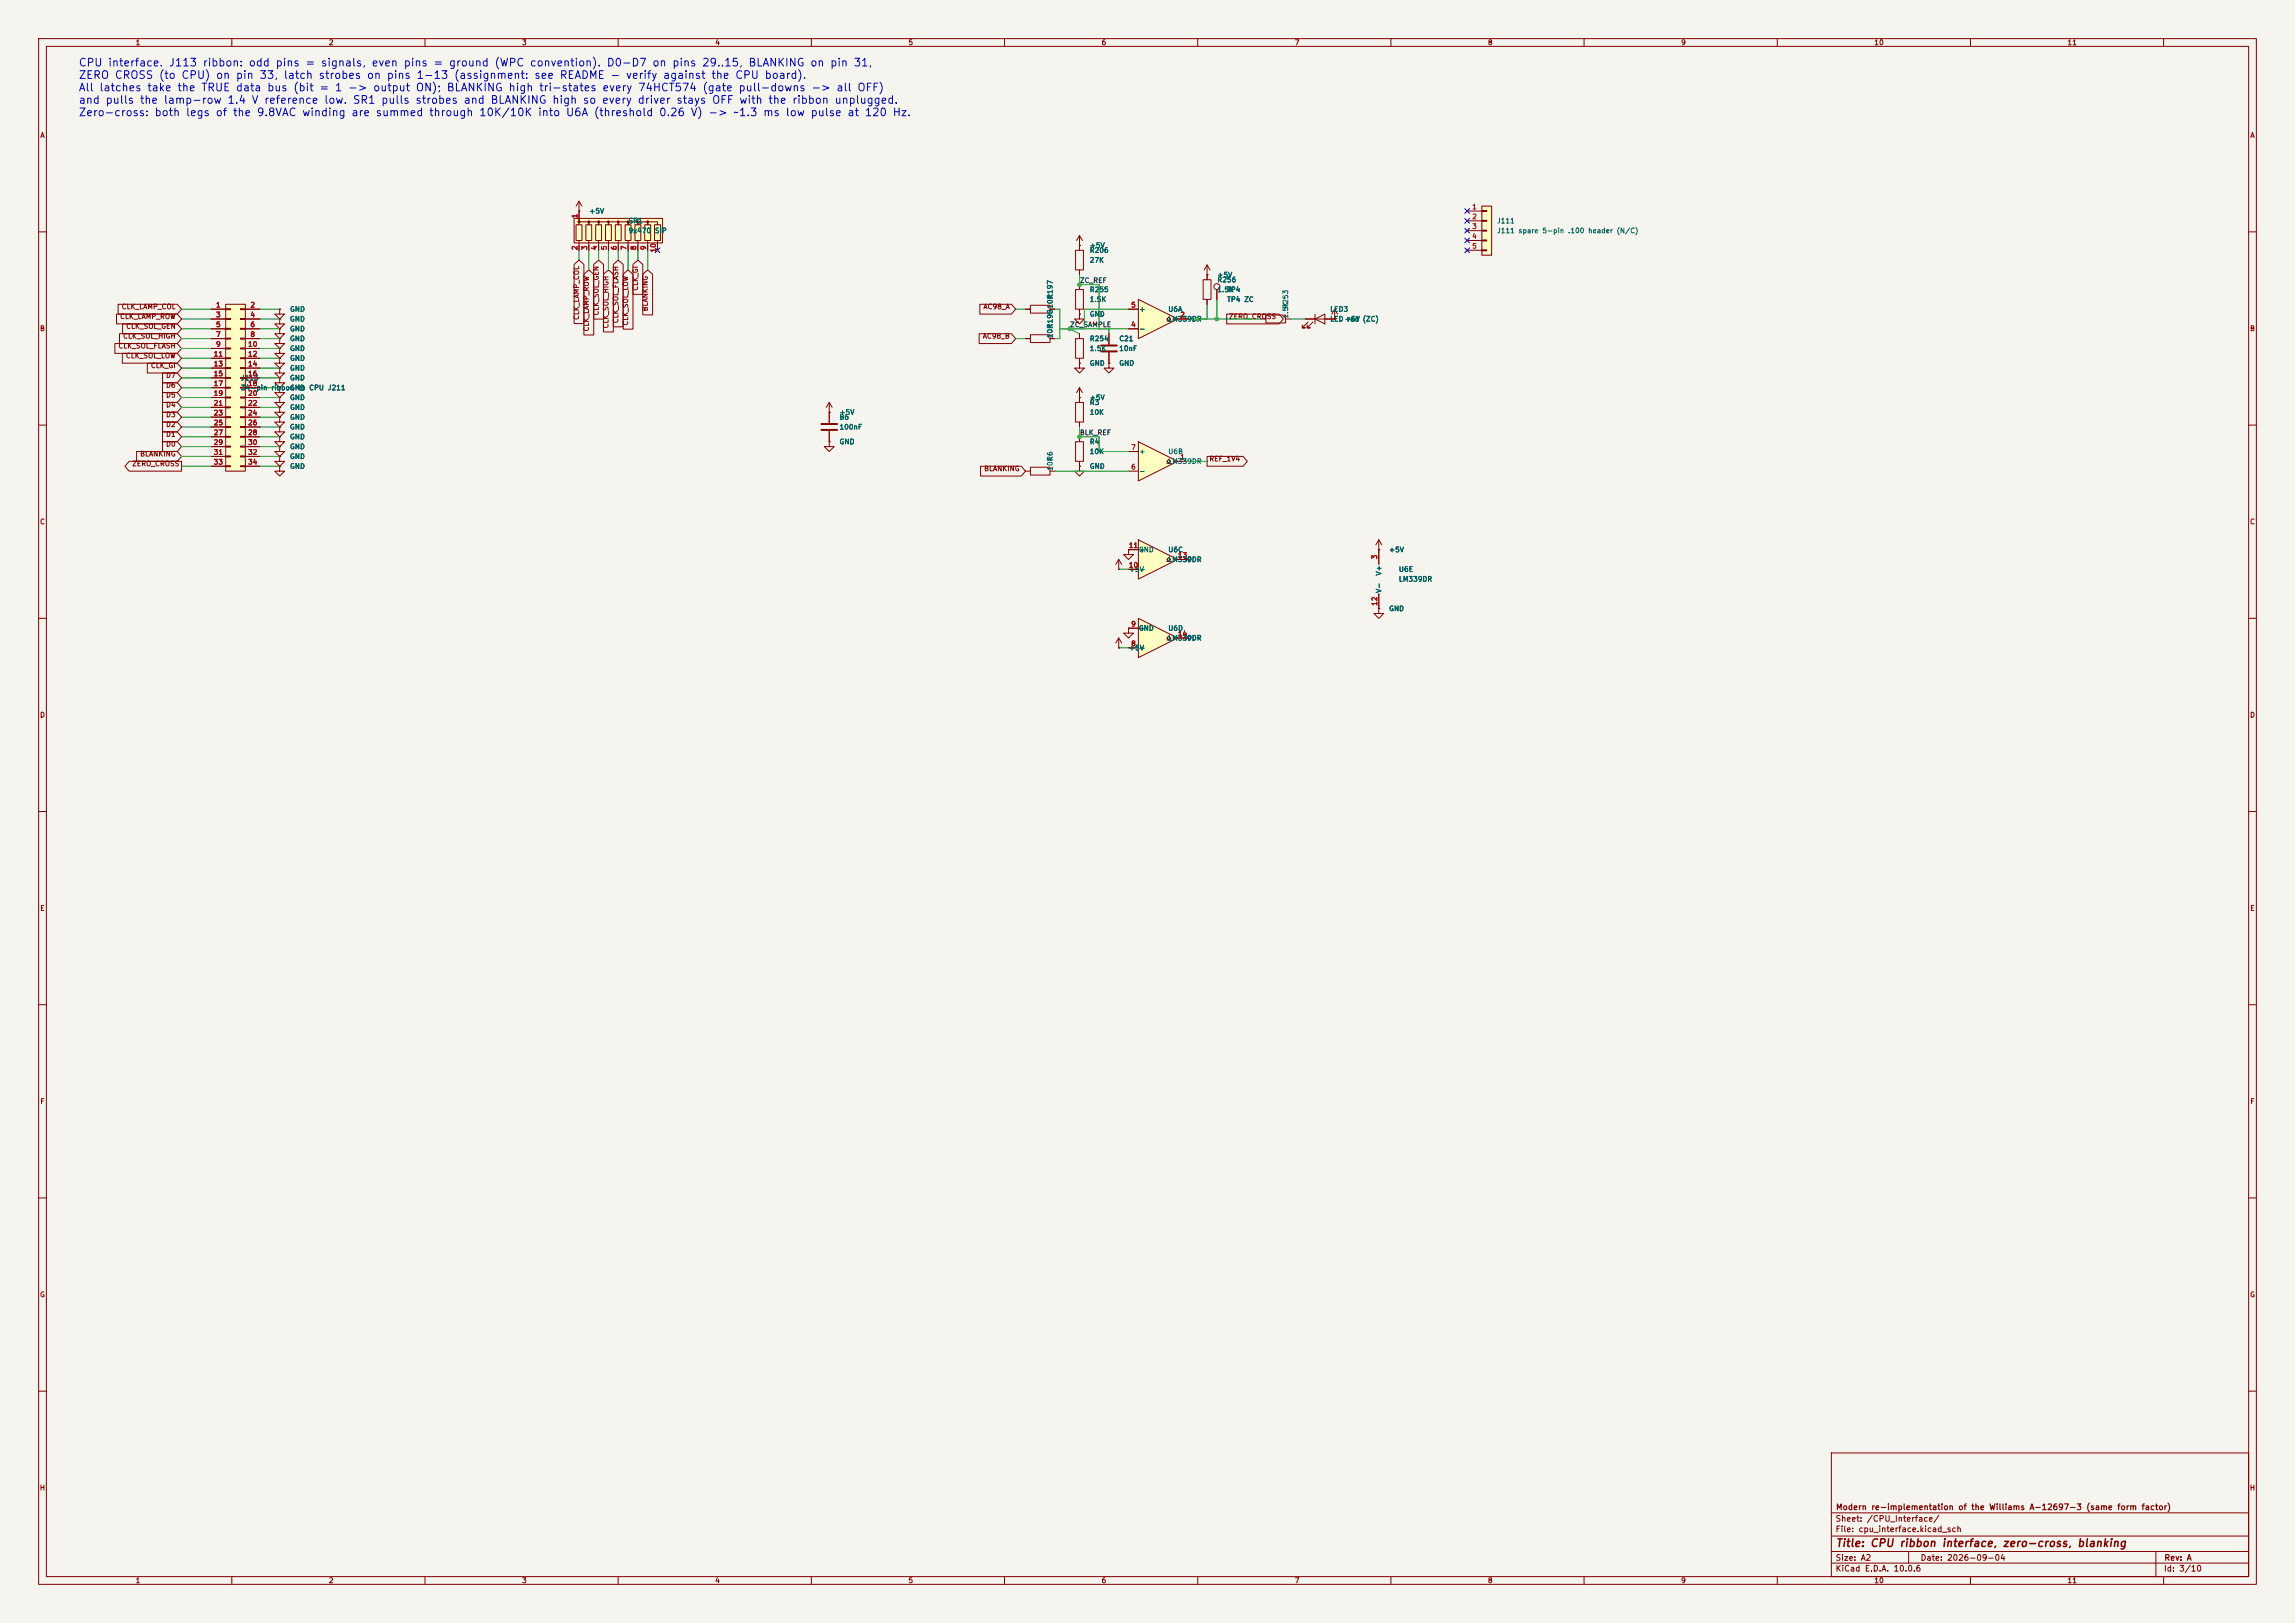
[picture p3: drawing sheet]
<svg xmlns="http://www.w3.org/2000/svg" width="594mm" height="420mm" viewBox="0 0 594 420" stroke-linecap="round" stroke-linejoin="round" font-family="sans-serif">
<defs><g id="words">
<g font-size="2" fill="#0000c2">
<text x="20.2" y="17.7">CPU interface. J113 ribbon: odd pins = signals, even pins = ground (WPC convention). D0-D7 on pins 29..15, BLANKING on pin 31,</text>
<text x="20.2" y="20.9">ZERO CROSS (to CPU) on pin 33, latch strobes on pins 1-13 (assignment: see README - verify against the CPU board).</text>
<text x="20.2" y="24.1">All latches take the TRUE data bus (bit = 1 -&gt; output ON); BLANKING high tri-states every 74HCT574 (gate pull-downs -&gt; all OFF)</text>
<text x="20.2" y="27.3">and pulls the lamp-row 1.4 V reference low. SR1 pulls strobes and BLANKING high so every driver stays OFF with the ribbon unplugged.</text>
<text x="20.2" y="30.6">Zero-cross: both legs of the 9.8VAC winding are summed through 10K/10K into U6A (threshold 0.26 V) -&gt; ~1.3 ms low pulse at 120 Hz.</text>
</g>
<text font-size="2" fill="#840000" x="475" y="400.8">Title: CPU ribbon interface, zero-cross, blanking</text>
<g font-size="1.5" fill="#840000">
<text x="475" y="394.1">Sheet: /CPU_Interface/</text>
<text x="475.1" y="391.1">Modern re-implementation of the Williams A-12697-3 (same form factor)</text>
<text x="475" y="396.8">File: cpu_interface.kicad_sch</text>
<text x="475" y="407">KiCad E.D.A. 10.0.6</text>
<text x="475" y="404.2">Size: A2</text>
<text x="497" y="404.2">Date: 2026-09-04</text>
<text x="560" y="407">Id: 3/10</text>
<text x="560.1" y="404.2">Rev: A</text>
</g>
<g font-size="1.3" fill="#840000">
<text x="35" y="12">1</text>
<text x="85" y="12">2</text>
<text x="135" y="12">3</text>
<text x="185" y="12">4</text>
<text x="235" y="12">5</text>
<text x="285" y="12">6</text>
<text x="335" y="12">7</text>
<text x="385" y="12">8</text>
<text x="435" y="12">9</text>
<text x="485" y="12">10</text>
<text x="535" y="12">11</text>
<text x="10.3" y="36">A</text>
<text x="582.3" y="36">A</text>
<text x="165.4" y="75.4" transform="rotate(-90 165.4 75.4)">CLK_GI</text>
<text x="30.9" y="82.9">CLK_LAMP_ROW</text>
<text x="31.4" y="80.3">CLK_LAMP_COL</text>
<text x="150.2" y="82.9" transform="rotate(-90 150.2 82.9)">CLK_LAMP_COL</text>
<text x="155.3" y="81.8" transform="rotate(-90 155.3 81.8)">CLK_SOL_GEN</text>
<text x="160.3" y="83.8" transform="rotate(-90 160.3 83.8)">CLK_SOL_FLASH</text>
<text x="168" y="80.7" transform="rotate(-90 168 80.7)">BLANKING</text>
<text x="254.4" y="80.3">AC98_A</text>
<text x="317.9" y="82.9">ZERO_CROSS</text>
<text x="10.2" y="86">B</text>
<text x="31.7" y="87.9">CLK_SOL_HIGH</text>
<text x="32.5" y="85.4">CLK_SOL_GEN</text>
<text x="152.7" y="85.9" transform="rotate(-90 152.7 85.9)">CLK_LAMP_ROW</text>
<text x="157.8" y="85.1" transform="rotate(-90 157.8 85.1)">CLK_SOL_HIGH</text>
<text x="162.9" y="84.4" transform="rotate(-90 162.9 84.4)">CLK_SOL_LOW</text>
<text x="254.2" y="87.9">AC98_B</text>
<text x="582.2" y="86">B</text>
<text x="30.5" y="90.5">CLK_SOL_FLASH</text>
<text x="32.5" y="93">CLK_SOL_LOW</text>
<text x="38.9" y="95.6">CLK_GI</text>
<text x="42.9" y="100.6">D6</text>
<text x="42.9" y="98.1">D7</text>
<text x="42.9" y="103.2">D5</text>
<text x="42.9" y="105.7">D4</text>
<text x="42.9" y="110.8">D2</text>
<text x="42.9" y="108.3">D3</text>
<text x="42.9" y="113.3">D1</text>
<text x="36.1" y="118.4">BLANKING</text>
<text x="42.9" y="115.9">D0</text>
<text x="312.9" y="119.7">REF_1V4</text>
<text x="34.1" y="121">ZERO_CROSS</text>
<text x="254.6" y="122.2">BLANKING</text>
<text x="10.2" y="136">C</text>
<text x="582.2" y="136">C</text>
<text x="10.2" y="186">D</text>
<text x="582.2" y="186">D</text>
<text x="10.3" y="236">E</text>
<text x="582.3" y="236">E</text>
<text x="10.3" y="286">F</text>
<text x="582.3" y="286">F</text>
<text x="10.2" y="336">G</text>
<text x="582.2" y="336">G</text>
<text x="10.2" y="386">H</text>
<text x="582.2" y="386">H</text>
<text x="35" y="410">1</text>
<text x="85" y="410">2</text>
<text x="135" y="410">3</text>
<text x="185" y="410">4</text>
<text x="235" y="410">5</text>
<text x="285" y="410">6</text>
<text x="335" y="410">7</text>
<text x="385" y="410">8</text>
<text x="435" y="410">9</text>
<text x="485" y="410">10</text>
<text x="535" y="410">11</text>
</g>
<g font-size="1.3" fill="#a90000">
<text x="149.7" y="56.6" transform="rotate(-90 149.7 56.6)">1</text>
<text x="380.9" y="54.5">1</text>
<text x="380.9" y="57">2</text>
<text x="380.9" y="59.6">3</text>
<text x="149.7" y="64.9" transform="rotate(-90 149.7 64.9)">2</text>
<text x="152.3" y="64.9" transform="rotate(-90 152.3 64.9)">3</text>
<text x="154.8" y="64.9" transform="rotate(-90 154.8 64.9)">4</text>
<text x="157.3" y="64.9" transform="rotate(-90 157.3 64.9)">5</text>
<text x="159.9" y="64.9" transform="rotate(-90 159.9 64.9)">6</text>
<text x="162.4" y="64.9" transform="rotate(-90 162.4 64.9)">7</text>
<text x="165" y="64.9" transform="rotate(-90 165 64.9)">8</text>
<text x="167.5" y="64.9" transform="rotate(-90 167.5 64.9)">9</text>
<text x="170" y="65.5" transform="rotate(-90 170 65.5)">10</text>
<text x="380.9" y="62.1">4</text>
<text x="380.9" y="64.6">5</text>
<text x="55.8" y="79.9">1</text>
<text x="55.8" y="82.4">3</text>
<text x="64.7" y="79.9">2</text>
<text x="64.7" y="82.4">4</text>
<text x="292.6" y="79.9">5</text>
<text x="305.3" y="82.4">2</text>
<text x="55.8" y="85">5</text>
<text x="55.8" y="87.5">7</text>
<text x="64.7" y="85">6</text>
<text x="64.7" y="87.5">8</text>
<text x="292.6" y="85">4</text>
<text x="55.2" y="92.6">11</text>
<text x="55.2" y="95.1">13</text>
<text x="55.8" y="90">9</text>
<text x="64.1" y="90">10</text>
<text x="64.1" y="92.6">12</text>
<text x="64.1" y="95.1">14</text>
<text x="55.2" y="97.7">15</text>
<text x="55.2" y="100.2">17</text>
<text x="64.1" y="97.7">16</text>
<text x="64.1" y="100.2">18</text>
<text x="55.2" y="102.7">19</text>
<text x="55.2" y="105.3">21</text>
<text x="55.2" y="107.8">23</text>
<text x="64.1" y="102.7">20</text>
<text x="64.1" y="105.3">22</text>
<text x="64.1" y="107.8">24</text>
<text x="55.2" y="110.4">25</text>
<text x="55.2" y="112.9">27</text>
<text x="64.1" y="110.4">26</text>
<text x="64.1" y="112.9">28</text>
<text x="55.2" y="115.4">29</text>
<text x="55.2" y="118">31</text>
<text x="64.1" y="115.4">30</text>
<text x="64.1" y="118">32</text>
<text x="292.6" y="116.7">7</text>
<text x="305.3" y="119.2">1</text>
<text x="55.2" y="120.5">33</text>
<text x="64.1" y="120.5">34</text>
<text x="292.6" y="121.8">6</text>
<text x="292" y="142.1">11</text>
<text x="292" y="147.2">10</text>
<text x="304.7" y="144.6">13</text>
<text x="356.7" y="144.9" transform="rotate(-90 356.7 144.9)">3</text>
<text x="356.7" y="156.9" transform="rotate(-90 356.7 156.9)">12</text>
<text x="292.6" y="167.5">8</text>
<text x="292.6" y="162.4">9</text>
<text x="304.7" y="165">14</text>
</g>
<g font-size="1.3" fill="#006464">
<text x="152.4" y="55.6">+5V</text>
<text x="162.5" y="58.1">SR1</text>
<text x="387.3" y="58.1">J111</text>
<text x="162.5" y="60.7">9x470</text>
<text x="169.4" y="60.7">SIP</text>
<text x="281.9" y="64.5">+5V</text>
<text x="281.9" y="65.7">R206</text>
<text x="387.3" y="60.7">J111 spare 5-pin .100 header (N/C)</text>
<text x="281.9" y="68.3">27K</text>
<text x="272.7" y="77.5" transform="rotate(-90 272.7 77.5)">R197</text>
<text x="281.9" y="75.9">R255</text>
<text x="314.9" y="72.1">+5V</text>
<text x="314.9" y="73.4">R256</text>
<text x="314.9" y="75.9">1.5K</text>
<text x="317.5" y="75.9">TP4</text>
<text x="74.9" y="83.5">GND</text>
<text x="74.9" y="81">GND</text>
<text x="281.9" y="82.2">GND</text>
<text x="281.9" y="78.4">1.5K</text>
<text x="294.7" y="81">+</text>
<text x="302.2" y="81">U6A</text>
<text x="302.2" y="83.5">LM339DR</text>
<text x="317.5" y="78.4">TP4 ZC</text>
<text x="333.7" y="82.6" transform="rotate(-90 333.7 82.6)">1.5K</text>
<text x="333.7" y="80" transform="rotate(-90 333.7 80)">R253</text>
<text x="344.2" y="81">LED3</text>
<text x="344.2" y="83.5">LED+5V (ZC)</text>
<text x="348.6" y="83.5">red</text>
<text x="74.9" y="88.6">GND</text>
<text x="74.9" y="86.1">GND</text>
<text x="272.7" y="87.6" transform="rotate(-90 272.7 87.6)">10K</text>
<text x="272.7" y="85.1" transform="rotate(-90 272.7 85.1)">R19810K</text>
<text x="281.9" y="88.6">R254</text>
<text x="289.5" y="88.6">C21</text>
<text x="294.7" y="86.1">-</text>
<text x="74.9" y="91.1">GND</text>
<text x="74.9" y="93.7">GND</text>
<text x="281.9" y="94.9">GND</text>
<text x="281.9" y="91.1">1.5K</text>
<text x="289.5" y="94.9">GND</text>
<text x="289.5" y="91.1">10nF</text>
<text x="62.2" y="98.8">J113</text>
<text x="62.2" y="101.3">34-pin ribbon to CPU J211</text>
<text x="74.9" y="96.2">GND</text>
<text x="74.9" y="98.8">GND</text>
<text x="74.9" y="101.3">GND</text>
<text x="74.9" y="103.8">GND</text>
<text x="74.9" y="106.4">GND</text>
<text x="217.2" y="107.6">+5V</text>
<text x="281.9" y="103.8">+5V</text>
<text x="281.9" y="105.1">R3</text>
<text x="281.9" y="107.6">10K</text>
<text x="74.9" y="111.5">GND</text>
<text x="74.9" y="114">GND</text>
<text x="74.9" y="108.9">GND</text>
<text x="217.2" y="108.9">B6</text>
<text x="217.2" y="111.5">100nF</text>
<text x="74.9" y="116.5">GND</text>
<text x="74.9" y="119.1">GND</text>
<text x="217.2" y="115.3">GND</text>
<text x="272.7" y="119.4" transform="rotate(-90 272.7 119.4)">R6</text>
<text x="281.9" y="115.3">R4</text>
<text x="281.9" y="117.8">10K</text>
<text x="294.7" y="117.8">+</text>
<text x="302.2" y="117.8">U6B</text>
<text x="74.9" y="121.6">GND</text>
<text x="272.7" y="121.9" transform="rotate(-90 272.7 121.9)">10K</text>
<text x="281.9" y="121.6">GND</text>
<text x="294.7" y="122.9">-</text>
<text x="302.2" y="120.3">LM339DR</text>
<text x="294.6" y="143.2">GND</text>
<text x="294.7" y="143.2">+</text>
<text x="302.2" y="143.2">U6C</text>
<text x="359.4" y="143.2">+5V</text>
<text x="292.1" y="148.3">+5V</text>
<text x="294.7" y="148.3">-</text>
<text x="302.2" y="145.7">LM339DR</text>
<text x="357.8" y="149.1" transform="rotate(-90 357.8 149.1)">V+</text>
<text x="361.9" y="148.3">U6E</text>
<text x="357.8" y="153.6" transform="rotate(-90 357.8 153.6)">V-</text>
<text x="361.9" y="150.8">LM339DR</text>
<text x="359.4" y="158.4">GND</text>
<text x="294.6" y="163.5">GND</text>
<text x="294.7" y="163.5">+</text>
<text x="302.2" y="163.5">U6D</text>
<text x="302.2" y="166.1">LM339DR</text>
<text x="292.1" y="168.6">+5V</text>
<text x="294.7" y="168.6">-</text>
</g>
<g font-size="1.3" fill="#0f0f0f">
<text x="279.4" y="73.5">ZC_REF</text>
<text x="276.8" y="85">ZC_SAMPLE</text>
<text x="279.4" y="112.9">BLK_REF</text>
</g>
</g></defs>
<path d="M0 0h594v420h-594z" fill="#f5f4ef" stroke="#f5f4ef" stroke-width=".26"/>
<g fill="none" stroke="#840000" stroke-width=".26">
<path d="M10 10h574v400h-574zM12 12h570v396h-570zM60 10v2M110 10v2M160 10v2M210 10v2M260 10v2M310 10v2M360 10v2M410 10v2M460 10v2M510 10v2"/>
<path d="M560 10v2M10 60h2M582 60h2M72.4 90.2v1.2h1.3l-1.3 1.3-1.3-1.3h1.3M72.4 90.2h.1M10 110h2M582 110h2M289.6 147.3h.1M289.6 144.8l-.8 1.3M289.6 144.8l.7 1.3M289.6 144.8v2.5M292.1 142.2v1.3h1.3l-1.3 1.3-1.3-1.3h1.3"/>
<path d="M292.1 142.2h.1M356.9 142.2v3.9M356.9 153.7v3.8M10 160h2M582 160h2M10 210h2M582 210h2M10 260h2M582 260h2M10 310h2M582 310h2M10 360h2"/>
<path d="M474 376h108v32h-108zM582 360h2M474 397.5h108M474 391.5h108M60 408v2M110 408v2M160 408v2M210 408v2M260 408v2M310 408v2M360 408v2M410 408v2"/>
<path d="M460 408v2M474 404.5h108M474 401.5h108M494 401.5v3M510 408v2M558 401.5v6.5M560 408v2"/>
</g>
<path d="M294.6 114.3l10.2 5.1-10.2 5.1z" fill="#ffffc2"/>
<g fill="none" stroke="#840000" stroke-width=".26">
<path d="M266.7 79h5.1v2h-5.1zM72.4 87.6v1.3h1.3l-1.3 1.3-1.3-1.3h1.3M72.4 87.6h.1M72.4 85.1v1.3h1.3l-1.3 1.2-1.3-1.2h1.3M72.4 85.1h.1M72.4 82.6v1.2h1.3l-1.3 1.3-1.3-1.3h1.3M72.4 82.6h.1M72.4 92.7v1.3h1.3l-1.3 1.3-1.3-1.3h1.3M72.4 92.7h.1M72.4 95.3v1.2h1.3l-1.3 1.3-1.3-1.3h1.3M72.4 95.3h.1M72.4 97.8v1.3h1.3l-1.3 1.2-1.3-1.2h1.3"/>
<path d="M72.4 97.8h.1M265.4 87.6h1.3M265.4 80h1.3M266.7 86.6h5.1v2h-5.1zM271.8 87.6h1.2M271.8 80h1.2M72.4 110.5v1.3h1.3l-1.3 1.2-1.3-1.2h1.3M72.4 110.5h.1M72.4 115.6v1.2h1.3l-1.3 1.3-1.3-1.3h1.3M72.4 115.6h.1M72.4 118.1v1.3h1.3l-1.3 1.3-1.3-1.3h1.3M72.4 118.1h.1"/>
<path d="M72.4 113v1.3h1.3l-1.3 1.3-1.3-1.3h1.3M72.4 113h.1M72.4 108v1.2h1.3l-1.3 1.3-1.3-1.3h1.3M72.4 108h.1M72.4 102.9v1.2h1.3l-1.3 1.3-1.3-1.3h1.3M72.4 102.9h.1M72.4 100.3v1.3h1.3l-1.3 1.3-1.3-1.3h1.3M72.4 100.3h.1M72.4 105.4v1.3h1.3l-1.3 1.3-1.3-1.3h1.3M72.4 105.4h.1M279.4 102.9h.1M279.4 100.3l-.8 1.3"/>
<path d="M279.4 100.3l.8 1.3M279.4 100.3v2.6M292.1 116.8h2.5M294.6 114.3l10.2 5.1-10.2 5.1zM302 119.9h.5l-.5-.5 .5-.5 .5 .5-.5 .5h.5M304.8 119.4h2.5M72.4 120.7v1.2h1.3l-1.3 1.3-1.3-1.3h1.3M72.4 120.7h.1M292.1 121.9h2.5"/>
</g>
<path d="M148.6 56.5h22.8v6.4h-22.8z" fill="#ffffc2"/>
<g fill="none" stroke="#840000" stroke-width=".26">
<path d="M148.6 56.5h22.8v6.4h-22.8zM149.1 58.2h1.5v4h-1.5zM149.9 58.2v-.8h2.5v.8v-.8h2.5v.8v-.8h2.6v.8v-.8h2.5v.8v-.8h2.6v.8v-.8h2.5v.8v-.8h2.5v.8v-.8h2.6v.8M149.9 54.6h.1M149.9 52.1v5.1M149.9 52.1l-.8 1.2M149.9 52.1l.7 1.2M151.6 58.2h1.6v4h-1.6zM154.2 58.2h1.5v4h-1.5zM156.7 58.2h1.5v4h-1.5zM159.3 58.2h1.5v4h-1.5zM161.8 58.2h1.5v4h-1.5z"/>
<path d="M164.3 58.2h1.6v4h-1.6zM166.9 58.2h1.5v4h-1.5zM169.4 58.2h1.5v4h-1.5zM149.9 62.2v2.6M152.4 62.2v2.6M154.9 62.2v2.6M157.5 62.2v2.6M160 62.2v2.6M162.6 62.2v2.6M165.1 62.2v2.6M167.6 62.2v2.6M170.2 62.2v2.6"/>
<path d="M214.6 114.3v1.3h1.3l-1.3 1.2-1.2-1.2h1.2M214.6 114.3h.1M214.6 106.7h.1M214.6 104.1l-.7 1.3M214.6 104.1l.8 1.3M214.6 104.1v5.4M214.6 111.5v2.8M265.4 121.9h1.3M266.7 120.9h5.1v2h-5.1zM271.8 121.9h1.2"/>
</g>
<g fill="#840000" stroke="#840000" stroke-width=".26">
<circle cx="149.9" cy="57.4" r=".25"/>
<circle cx="152.4" cy="57.4" r=".25"/>
<circle cx="154.9" cy="57.4" r=".25"/>
<circle cx="157.5" cy="57.4" r=".25"/>
<circle cx="160" cy="57.4" r=".25"/>
<circle cx="162.6" cy="57.4" r=".25"/>
<circle cx="165.1" cy="57.4" r=".25"/>
<circle cx="167.6" cy="57.4" r=".25"/>
</g>
<path d="M212.6 109.7h4.1M212.6 111.3h4.1" fill="none" stroke="#840000" stroke-width=".51"/>
<path d="M58.4 78.7h5.1v43.2h-5.1z" fill="#ffffc2"/>
<g fill="none" stroke="#840000" stroke-width=".26">
<path d="M58.4 78.7h5.1v43.2h-5.1zM58.4 79.9h1.3v.2h-1.3zM62.2 79.9h1.3v.2h-1.3zM54.6 80h3.8M54.6 82.6h3.8M54.6 85.1h3.8M54.6 87.6h3.8M54.6 90.2h3.8M54.6 92.7h3.8M54.6 95.3h3.8M54.6 97.8h3.8M58.4 82.4h1.3v.3h-1.3z"/>
<path d="M58.4 85h1.3v.2h-1.3zM58.4 87.5h1.3v.3h-1.3zM58.4 90h1.3v.3h-1.3zM58.4 92.6h1.3v.2h-1.3zM58.4 95.1h1.3v.3h-1.3zM58.4 97.7h1.3v.2h-1.3zM62.2 82.4h1.3v.3h-1.3zM62.2 85h1.3v.2h-1.3zM62.2 87.5h1.3v.3h-1.3zM62.2 90h1.3v.3h-1.3zM62.2 92.6h1.3v.2h-1.3zM62.2 95.1h1.3v.3h-1.3z"/>
<path d="M62.2 97.7h1.3v.2h-1.3zM63.5 80h3.8M63.5 82.6h3.8M63.5 85.1h3.8M63.5 87.6h3.8M63.5 90.2h3.8M63.5 92.7h3.8M63.5 95.3h3.8M63.5 97.8h3.8M278.4 87.6h2v5.1h-2zM279.4 94v1.3h1.3l-1.3 1.2-1.3-1.2h1.3M279.4 94h.1"/>
<path d="M279.4 86.4v1.2M279.4 92.7v1.3M287 94v1.3h1.3l-1.3 1.2-1.3-1.2h1.3M287 94h.1M287 86.4v2.8M287 91.2v2.8M54.6 100.3h3.8M54.6 102.9h3.8M54.6 105.4h3.8M54.6 108h3.8M54.6 110.5h3.8M54.6 113h3.8"/>
<path d="M54.6 115.6h3.8M54.6 118.1h3.8M58.4 100.2h1.3v.3h-1.3zM58.4 102.7h1.3v.3h-1.3zM58.4 105.3h1.3v.2h-1.3zM58.4 107.8h1.3v.3h-1.3zM58.4 110.4h1.3v.2h-1.3zM58.4 112.9h1.3v.3h-1.3zM58.4 115.4h1.3v.3h-1.3zM58.4 118h1.3v.2h-1.3zM62.2 100.2h1.3v.3h-1.3zM62.2 102.7h1.3v.3h-1.3z"/>
<path d="M62.2 105.3h1.3v.2h-1.3zM62.2 107.8h1.3v.3h-1.3zM62.2 110.4h1.3v.2h-1.3zM62.2 112.9h1.3v.3h-1.3zM62.2 115.4h1.3v.3h-1.3zM62.2 118h1.3v.2h-1.3zM63.5 100.3h3.8M63.5 102.9h3.8M63.5 105.4h3.8M63.5 108h3.8M63.5 110.5h3.8M63.5 113h3.8"/>
<path d="M63.5 115.6h3.8M63.5 118.1h3.8M278.4 104.1h2v5.1h-2zM278.4 114.3h2v5.1h-2zM279.4 102.9v1.2M279.4 109.2v1.3M279.4 113v1.3M279.4 119.4v1.3M54.6 120.7h3.8M58.4 120.5h1.3v.3h-1.3zM62.2 120.5h1.3v.3h-1.3zM63.5 120.7h3.8"/>
<path d="M279.4 120.7v1.2h1.3l-1.3 1.3-1.3-1.3h1.3M279.4 120.7h.1"/>
</g>
<path d="M285 89.4h4.1M285 90.9h4.1" fill="none" stroke="#840000" stroke-width=".51"/>
<path d="M383.5 53.3h2.6v12.7h-2.6z" fill="#ffffc2"/>
<g fill="none" stroke="#840000" stroke-width=".26">
<path d="M379.7 54.6h3.8M379.7 57.2h3.8M379.7 59.7h3.8M383.5 53.3h2.6v12.7h-2.6zM383.5 54.5h1.3v.2h-1.3zM383.5 57h1.3v.3h-1.3zM383.5 59.6h1.3v.2h-1.3zM278.4 74.9h2v5.1h-2zM279.4 73.7v1.2M311.4 72.4h2v5.1h-2zM312.4 71.1h.1M312.4 68.6l-.7 1.3"/>
<path d="M312.4 68.6l.8 1.3M312.4 68.6v3.8M312.4 77.5v1.2M379.7 62.2h3.8M379.7 64.8h3.8M383.5 62.1h1.3v.3h-1.3zM383.5 64.6h1.3v.3h-1.3zM279.4 81.3v1.3h1.3l-1.3 1.2-1.3-1.2h1.3M279.4 81.3h.1M279.4 80v1.3"/>
</g>
<path d="M294.6 77.5l10.2 5.1-10.2 5z" fill="#ffffc2"/>
<g fill="none" stroke="#840000" stroke-width=".26">
<path d="M294.6 77.5l10.2 5.1-10.2 5zM315 74.9v2.6M292.1 85.1h2.5M292.1 80h2.5M302 83.1h.5l-.5-.5 .5-.6 .5 .6-.5 .5h.5M304.8 82.6h2.5"/>
<circle cx="315" cy="74.2" r=".76"/>
</g>
<path d="M294.6 139.7l10.2 5.1-10.2 5.1z" fill="#ffffc2"/>
<path d="M294.6 139.7l10.2 5.1-10.2 5.1zM292.1 147.3h2.5M292.1 142.2h2.5M302 145.3h.5l-.5-.5 .5-.5 .5 .5-.5 .5h.5M304.8 144.8h2.5M356.9 157.5v1.3h1.2l-1.2 1.2-1.3-1.2h1.3M356.9 157.5h.1" fill="none" stroke="#840000" stroke-width=".26"/>
<path d="M294.6 160l10.2 5.1-10.2 5.1z" fill="#ffffc2"/>
<g fill="none" stroke="#840000" stroke-width=".26">
<path d="M149.9 54.6h.1M149.9 54.6v2.6M30.6 78.7h15.3l1.1 1.3-1.1 1.3h-15.3zM148.6 68.4l1.3-1.1 1.2 1.1v15.3h-2.5zM149.9 63.5v1.3M151.1 71l1.3-1.1 1.3 1.1v15.7h-2.6zM152.4 63.5v1.3M153.7 68.4l1.2-1.1 1.3 1.1v14.2h-2.5zM154.9 63.5v1.3M156.2 71l1.3-1.1 1.3 1.1v14.9h-2.6zM157.5 63.5v1.3M158.7 68.4l1.3-1.1 1.3 1.1v16.2h-2.6z"/>
<path d="M160 63.5v1.3M161.3 71l1.3-1.1 1.2 1.1v14.2h-2.5zM162.6 63.5v1.3M163.8 68.4l1.3-1.1 1.3 1.1v7.8h-2.6zM165.1 63.5v1.3M166.4 71l1.2-1.1 1.3 1.1v10.5h-2.5zM167.6 63.5v1.3M170.2 63.5v1.3M253.6 78.7h8.2l1.1 1.3-1.1 1.3h-8.2zM278.4 64.8h2v5.1h-2zM279.4 63.5h.1M279.4 61l-.8 1.2"/>
<path d="M279.4 61l.8 1.2M279.4 61v3.8M279.4 69.9v1.2M279.4 73.7v1.2M312.4 71.1h.1M312.4 71.1v1.3M312.4 77.5v1.2M315 74.9v2.6M29.7 88.9h16.2l1.1 1.3-1.1 1.2h-16.2zM30.2 81.3h15.7l1.1 1.3-1.1 1.2h-15.7zM30.9 86.4h15l1.1 1.2-1.1 1.3h-15zM31.7 91.4h14.2l1.1 1.3-1.1 1.3h-14.2z"/>
<path d="M31.7 83.8h14.2l1.1 1.3-1.1 1.3h-14.2zM38.1 94h7.8l1.1 1.3-1.1 1.2h-7.8zM42.1 99.1h3.8l1.1 1.2-1.1 1.3h-3.8zM42.1 96.5h3.8l1.1 1.3-1.1 1.3h-3.8zM54.6 82.6h3.8M54.6 80h3.8M54.6 85.1h3.8M54.6 87.6h3.8M54.6 90.2h3.8M54.6 92.7h3.8M54.6 95.3h3.8M54.6 97.8h3.8"/>
<path d="M63.5 82.6h3.8M63.5 80h3.8M63.5 85.1h3.8M63.5 87.6h3.8M63.5 90.2h3.8M63.5 92.7h3.8M63.5 95.3h3.8M63.5 97.8h3.8M72.4 80v1.3h1.3l-1.3 1.3-1.3-1.3h1.3M72.4 80h.1M72.4 97.8h.1M72.4 90.2h.1"/>
<path d="M72.4 95.3h.1M72.4 92.7h.1M72.4 82.6h.1M72.4 85.1h.1M72.4 87.6h.1M253.4 86.4h8.4l1.1 1.2-1.1 1.3h-8.4zM265.4 80h1.3M265.4 87.6h1.3M271.8 80h1.2M271.8 87.6h1.2M279.4 81.3h.1M279.4 94h.1"/>
<path d="M279.4 80v1.3M279.4 86.4v1.2M279.4 92.7v1.3M287 94h.1M287 86.4v2.8M287 91.2v2.8M292.1 80h2.5M292.1 85.1h2.5M304.8 82.6h2.5M317.5 81.3h13.6l1.1 1.3-1.1 1.2h-13.6zM326.4 82.6h1.3M327.7 81.5h5v2.1h-5z"/>
<path d="M332.7 82.6h1.3M337.8 82.6h7.6M338.6 83.3l-1.5 1.5h.7h-.7v-.7M339.9 83.3l-1.6 1.5h.8h-.8v-.7M340.4 82.6l2.5-1.3v2.5zM340.4 81.3v2.5M345.4 82.6h.1M345.4 80l-.7 1.3M345.4 80l.8 1.3M345.4 80v2.6M33.4 119.4h13.6v2.5h-13.6l-1.1-1.2zM35.4 116.8h10.5l1.1 1.3-1.1 1.3h-10.5z"/>
<path d="M42.1 109.2h3.8l1.1 1.3-1.1 1.3h-3.8zM42.1 101.6h3.8l1.1 1.3-1.1 1.2h-3.8zM42.1 104.1h3.8l1.1 1.3-1.1 1.3h-3.8zM42.1 106.7h3.8l1.1 1.3-1.1 1.2h-3.8zM42.1 114.3h3.8l1.1 1.3-1.1 1.2h-3.8zM42.1 111.8h3.8l1.1 1.2-1.1 1.3h-3.8zM54.6 100.3h3.8M54.6 102.9h3.8M54.6 105.4h3.8M54.6 108h3.8M54.6 110.5h3.8M54.6 113h3.8"/>
<path d="M54.6 115.6h3.8M54.6 118.1h3.8M63.5 100.3h3.8M63.5 102.9h3.8M63.5 105.4h3.8M63.5 108h3.8M63.5 110.5h3.8M63.5 113h3.8M63.5 115.6h3.8M63.5 118.1h3.8M72.4 105.4h.1M72.4 100.3h.1"/>
<path d="M72.4 102.9h.1M72.4 108h.1M72.4 113h.1M72.4 118.1h.1M72.4 115.6h.1M72.4 110.5h.1M214.6 106.7h.1M214.6 114.3h.1M214.6 106.7v2.8M214.6 111.5v2.8M279.4 102.9h.1M279.4 102.9v1.2"/>
<path d="M279.4 109.2v1.3M279.4 113v1.3M279.4 119.4v1.3M312.4 118.1h9.3l1.1 1.3-1.1 1.3h-9.3zM54.6 120.7h3.8M63.5 120.7h3.8M72.4 120.7h.1M253.8 120.6h10.5l1.1 1.3-1.1 1.3h-10.5zM279.4 120.7h.1M356.9 139.7l-.8 1.3M356.9 139.7l.7 1.3M356.9 139.7v6.4"/>
<path d="M289.6 147.3h.1M292.1 142.2h.1M292.1 147.3h2.5M292.1 142.2h2.5M304.8 144.8h2.5M356.9 142.2h.1M356.9 157.5h.1M356.9 153.7v3.8M289.6 167.6h.1M289.6 165.1l-.8 1.3M289.6 165.1l.7 1.3M289.6 165.1v2.5"/>
<path d="M292.1 162.6v1.2h1.3l-1.3 1.3-1.3-1.3h1.3M292.1 162.6h.1M292.1 167.6h2.5M292.1 162.6h2.5M294.6 160l10.2 5.1-10.2 5.1zM302 165.6h.5l-.5-.5 .5-.5 .5 .5-.5 .5h.5M304.8 165.1h2.5"/>
</g>
<g fill="none" stroke="#009600" stroke-width=".26">
<path d="M149.9 64.8v2.5M152.4 64.8v5.1M154.9 64.8v2.5M157.5 64.8v5.1M160 64.8v2.5M162.6 64.8v5.1M165.1 64.8v2.5M167.6 64.8v5.1M279.4 71.1v2.6h5.1v11.4M312.4 78.7v3.9M315 77.5v5.1M47 85.1h7.6"/>
<path d="M47 87.6h7.6M47 90.2h7.6M47 92.7h7.6M47 95.3h7.6M47 97.8h7.6M47 82.6h7.6M47 80h7.6M67.3 85.1h5.1M67.3 87.6h5.1M67.3 90.2h5.1M67.3 92.7h5.1M67.3 95.3h5.1"/>
<path d="M67.3 97.8h5.1M67.3 82.6h5.1M67.3 80h5.1M262.9 87.6h2.5M262.9 80h2.5M273 80h1.3v7.6h-1.3M274.3 85.1h17.8M276.9 85.1l2.5 1.3M287 85.1v1.3M292.1 80h-11.4v5.1M307.3 82.6h19.1M334 82.6h3.8"/>
<path d="M47 102.9h7.6M47 100.3h7.6M47 113h7.6M47 118.1h7.6M47 105.4h7.6M47 108h7.6M47 110.5h7.6M47 115.6h7.6M67.3 102.9h5.1M67.3 100.3h5.1M67.3 113h5.1M67.3 118.1h5.1"/>
<path d="M67.3 105.4h5.1M67.3 108h5.1M67.3 110.5h5.1M67.3 115.6h5.1M279.4 110.5v2.5h5.1v3.8h7.6M307.3 119.4h5.1M47 120.7h7.6M67.3 120.7h5.1M273 121.9h19.1M289.6 147.3h2.5M289.6 167.6h2.5"/>
</g>
<g fill="none" stroke="#000084" stroke-width=".26">
<path d="M379.1 59.1l1.2 1.2M379.1 56.5l1.2 1.3M379.1 54l1.2 1.2M380.3 59.1l-1.2 1.2M380.3 56.5l-1.2 1.3M380.3 54l-1.2 1.2M169.6 64.2l1.2 1.2M170.8 64.2l-1.2 1.2M379.1 64.2l1.2 1.2M379.1 61.6l1.2 1.2M380.3 64.2l-1.2 1.2M380.3 61.6l-1.2 1.2"/>
<path d="M306.7 144.2l1.2 1.2M307.9 144.2l-1.2 1.2M306.7 164.5l1.2 1.2M307.9 164.5l-1.2 1.2"/>
</g>
<g fill="#009600" stroke="#009600" stroke-width=".26">
<circle cx="309.9" cy="82.6" r=".46"/>
<circle cx="315" cy="82.6" r=".46"/>
<circle cx="276.9" cy="85.1" r=".46"/>
<circle cx="279.4" cy="113" r=".46"/>
<circle cx="279.4" cy="73.7" r=".46"/>
</g>
<use href="#words"/>
</svg>
